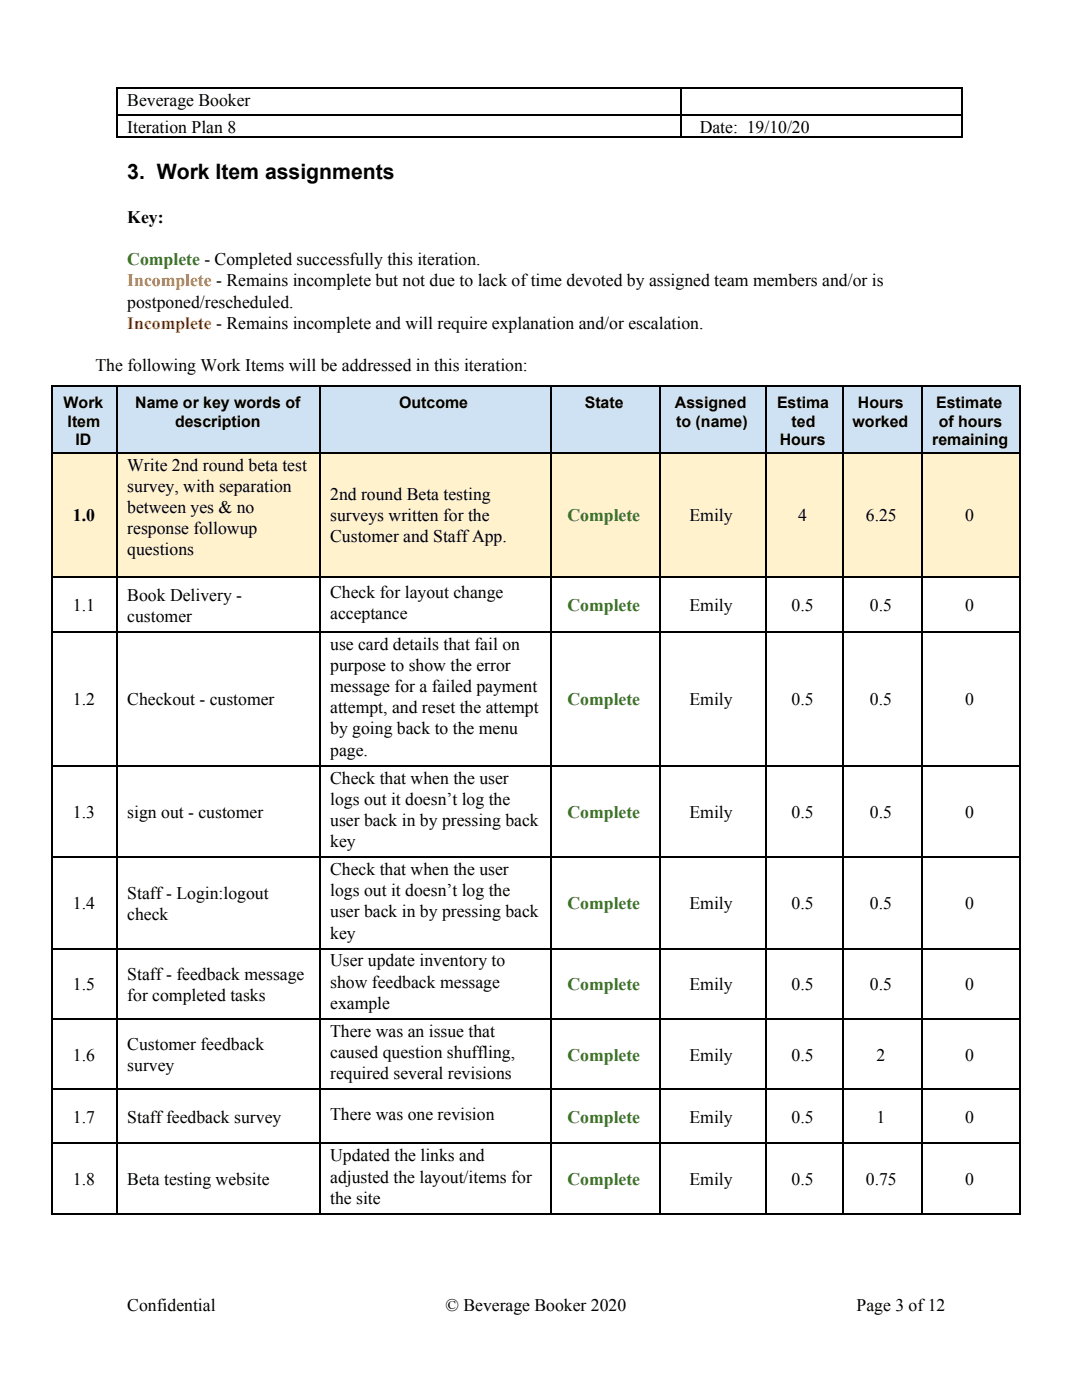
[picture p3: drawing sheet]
<svg xmlns="http://www.w3.org/2000/svg" width="216mm" height="279mm" viewBox="0 0 216 279" stroke-linecap="round" stroke-linejoin="round" font-family="sans-serif">
<defs><g id="words">
<text font-size="4.2" x="25.4" y="35.7">3. Work Item assignments</text>
<g font-size="3.5">
<text x="25.4" y="21.2">Beverage Booker</text>
<text x="25.4" y="26.5">Iteration Plan 8</text>
<text x="139.6" y="26.5">Date: 19/10/20</text>
<text x="25.4" y="44.4">Key:</text>
<text x="25.4" y="61.4">postponed/rescheduled.</text>
<text x="19" y="74.1">The following Work Items will be addressed in this iteration:</text>
<text x="25.4" y="93.9">Write 2nd round beta test</text>
<text x="25.4" y="98.2">survey, with separation</text>
<text x="65.9" y="99.7">2nd round Beta testing</text>
<text x="14.6" y="104">1.0</text>
<text x="25.4" y="102.4">between yes &amp; no</text>
<text x="25.4" y="106.6">response followup</text>
<text x="65.9" y="104">surveys written for the</text>
<text x="137.6" y="104">Emily</text>
<text x="159.3" y="104">4</text>
<text x="172.8" y="104">6.25</text>
<text x="192.6" y="104">0</text>
<text x="25.4" y="110.9">questions</text>
<text x="65.9" y="108.2">Customer and StaffApp.</text>
<text x="25.4" y="119.9">Book Delivery -</text>
<text x="65.9" y="119.3">Check for layout change</text>
<text x="14.6" y="122">1.1</text>
<text x="25.4" y="124.1">customer</text>
<text x="65.9" y="123.6">acceptance</text>
<text x="137.6" y="122">Emily</text>
<text x="158" y="122">0.5</text>
<text x="173.6" y="122">0.5</text>
<text x="192.6" y="122">0</text>
<text x="65.9" y="129.6">use card details that fail on</text>
<text x="65.9" y="133.9">purpose to show the error</text>
<text x="14.6" y="140.8">1.2</text>
<text x="25.4" y="140.8">Checkout - customer</text>
<text x="65.9" y="138.1">message for a failed payment</text>
<text x="65.9" y="142.3">attempt, and reset the attempt</text>
<text x="137.6" y="140.8">Emily</text>
<text x="158" y="140.8">0.5</text>
<text x="173.6" y="140.8">0.5</text>
<text x="192.6" y="140.8">0</text>
<text x="65.9" y="146.6">by going back to the menu</text>
<text x="65.9" y="150.8">page.</text>
<text x="65.9" y="156.4">Check that when the user</text>
<text x="65.9" y="160.6">logs out it doesn’t log the</text>
<text x="14.6" y="163.2">1.3</text>
<text x="25.4" y="163.2">sign out - customer</text>
<text x="65.9" y="164.8">user back in by pressing back</text>
<text x="137.6" y="163.2">Emily</text>
<text x="158" y="163.2">0.5</text>
<text x="173.6" y="163.2">0.5</text>
<text x="192.6" y="163.2">0</text>
<text x="65.9" y="169.1">key</text>
<text x="25.4" y="179.4">Staff- Login:logout</text>
<text x="65.9" y="174.6">Check that when the user</text>
<text x="65.9" y="178.9">logs out it doesn’t log the</text>
<text x="14.6" y="181.5">1.4</text>
<text x="25.4" y="183.6">check</text>
<text x="65.9" y="183.1">user back in by pressing back</text>
<text x="137.6" y="181.5">Emily</text>
<text x="158" y="181.5">0.5</text>
<text x="173.6" y="181.5">0.5</text>
<text x="192.6" y="181.5">0</text>
<text x="65.9" y="187.3">key</text>
<text x="14.6" y="197.6">1.5</text>
<text x="25.4" y="195.5">Staff- feedback message</text>
<text x="65.9" y="192.9">User update inventory to</text>
<text x="65.9" y="197.1">show feedback message</text>
<text x="137.6" y="197.6">Emily</text>
<text x="158" y="197.6">0.5</text>
<text x="173.6" y="197.6">0.5</text>
<text x="192.6" y="197.6">0</text>
<text x="25.4" y="199.8">for completed tasks</text>
<text x="65.9" y="201.3">example</text>
<text x="25.4" y="209.5">Customer feedback</text>
<text x="65.9" y="206.9">There was an issue that</text>
<text x="14.6" y="211.7">1.6</text>
<text x="25.4" y="213.8">survey</text>
<text x="65.9" y="211.1">caused question shuffling,</text>
<text x="65.9" y="215.4">required several revisions</text>
<text x="137.6" y="211.7">Emily</text>
<text x="158" y="211.7">0.5</text>
<text x="174.9" y="211.7">2</text>
<text x="192.6" y="211.7">0</text>
<text x="14.6" y="224.1">1.7</text>
<text x="25.4" y="224.1">Stafffeedback survey</text>
<text x="65.9" y="223.6">There was one revision</text>
<text x="137.6" y="224.1">Emily</text>
<text x="158" y="224.1">0.5</text>
<text x="174.9" y="224.1">1</text>
<text x="192.6" y="224.1">0</text>
<text x="65.9" y="231.8">Updated the links and</text>
<text x="14.6" y="236.5">1.8</text>
<text x="25.4" y="236.5">Beta testing website</text>
<text x="65.9" y="236">adjusted the layout/items for</text>
<text x="137.6" y="236.5">Emily</text>
<text x="158" y="236.5">0.5</text>
<text x="172.8" y="236.5">0.75</text>
<text x="192.6" y="236.5">0</text>
<text x="65.9" y="240.2">the site</text>
<text x="25.4" y="261.7">Confidential</text>
<text x="88.9" y="261.7">© Beverage Booker 2020</text>
<text x="170.9" y="261.7">Page 3 of12</text>
</g>
<g font-size="3.5" fill="#38761d">
<text x="25.4" y="52.9">Complete - Completed successfully this iteration.</text>
<text x="113.2" y="104">Complete</text>
<text x="113.2" y="122">Complete</text>
<text x="113.2" y="140.8">Complete</text>
<text x="113.2" y="163.2">Complete</text>
<text x="113.2" y="181.5">Complete</text>
<text x="113.2" y="197.6">Complete</text>
<text x="113.2" y="211.7">Complete</text>
<text x="113.2" y="224.1">Complete</text>
<text x="113.2" y="236.5">Complete</text>
</g>
<text font-size="3.5" fill="#eb750c" x="25.4" y="57.2">Incomplete - Remains incomplete but not due to lack oftime devoted by assigned team members and/or is</text>
<text font-size="3.5" fill="#f00" x="25.4" y="65.6">Incomplete - Remains incomplete and will require explanation and/or escalation.</text>
<g font-size="3.2">
<text x="12.7" y="81.5">Work</text>
<text x="27" y="81.5">Name or key words of</text>
<text x="79.6" y="81.5">Outcome</text>
<text x="116.7" y="81.5">State</text>
<text x="134.7" y="81.5">Assigned</text>
<text x="155" y="81.5">Estima</text>
<text x="171.2" y="81.5">Hours</text>
<text x="186.8" y="81.5">Estimate</text>
<text x="13.5" y="85.2">Item</text>
<text x="15.1" y="88.9">ID</text>
<text x="34.9" y="85.2">description</text>
<text x="134.9" y="85.2">to (name)</text>
<text x="155.6" y="88.9">Hours</text>
<text x="158" y="85.2">ted</text>
<text x="170.1" y="85.2">worked</text>
<text x="186" y="88.9">remaining</text>
<text x="187.3" y="85.2">of hours</text>
</g>
</g></defs>
<path d="M23.3 17.6h168.8M23.4 17.5v10M135.9 17.5v10M192 17.5v10M23.3 22.9h168.8M23.3 27.4h168.8" fill="none" stroke="#000" stroke-width=".26"/>
<path d="M0 31.7h215.9v247.5h-215.9z" fill="#fff"/>
<g fill="#cfe2f3">
<path d="M10.3 77h13v13.2h-13z"/>
<path d="M23.3 77h40.5v13.2h-40.5z"/>
<path d="M63.8 77h46v13.2h-46z"/>
<path d="M109.8 77h21.7v13.2h-21.7z"/>
<path d="M131.5 77h21.2v13.2h-21.2z"/>
<path d="M152.7 77h15.3v13.2h-15.3z"/>
<path d="M168 77h15.9v13.2h-15.9z"/>
<path d="M183.9 77h19.6v13.2h-19.6z"/>
</g>
<g fill="#fff2cc">
<path d="M10.3 90.2h13v24.9h-13z"/>
<path d="M23.3 90.2h40.5v24.9h-40.5z"/>
<path d="M63.8 90.2h46v24.9h-46z"/>
<path d="M109.8 90.2h21.7v24.9h-21.7z"/>
<path d="M131.5 90.2h21.2v24.9h-21.2z"/>
<path d="M152.7 90.2h15.3v24.9h-15.3z"/>
<path d="M168 90.2h15.9v24.9h-15.9z"/>
<path d="M183.9 90.2h19.6v24.9h-19.6z"/>
</g>
<g fill="#fff">
<path d="M10.3 115.1h13v10.8h-13z"/>
<path d="M23.3 115.1h40.5v10.8h-40.5z"/>
<path d="M63.8 115.1h46v10.8h-46z"/>
<path d="M109.8 115.1h21.7v10.8h-21.7z"/>
<path d="M131.5 115.1h21.2v10.8h-21.2z"/>
<path d="M152.7 115.1h15.3v10.8h-15.3z"/>
<path d="M168 115.1h15.9v10.8h-15.9z"/>
<path d="M183.9 115.1h19.6v10.8h-19.6z"/>
<path d="M10.3 125.9h13v26.8h-13z"/>
<path d="M23.3 125.9h40.5v26.8h-40.5z"/>
<path d="M63.8 125.9h46v26.8h-46z"/>
<path d="M109.8 125.9h21.7v26.8h-21.7z"/>
<path d="M131.5 125.9h21.2v26.8h-21.2z"/>
<path d="M152.7 125.9h15.3v26.8h-15.3z"/>
<path d="M168 125.9h15.9v26.8h-15.9z"/>
<path d="M183.9 125.9h19.6v26.8h-19.6z"/>
<path d="M10.3 152.7h13v18.2h-13z"/>
<path d="M23.3 152.7h40.5v18.2h-40.5z"/>
<path d="M63.8 152.7h46v18.2h-46z"/>
<path d="M109.8 152.7h21.7v18.2h-21.7z"/>
<path d="M131.5 152.7h21.2v18.2h-21.2z"/>
<path d="M152.7 152.7h15.3v18.2h-15.3z"/>
<path d="M168 152.7h15.9v18.2h-15.9z"/>
<path d="M183.9 152.7h19.6v18.2h-19.6z"/>
<path d="M10.3 170.9h13v18.3h-13z"/>
<path d="M23.3 170.9h40.5v18.3h-40.5z"/>
<path d="M63.8 170.9h46v18.3h-46z"/>
<path d="M109.8 170.9h21.7v18.3h-21.7z"/>
<path d="M131.5 170.9h21.2v18.3h-21.2z"/>
<path d="M152.7 170.9h15.3v18.3h-15.3z"/>
<path d="M168 170.9h15.9v18.3h-15.9z"/>
<path d="M183.9 170.9h19.6v18.3h-19.6z"/>
<path d="M10.3 189.2h13v14h-13z"/>
<path d="M23.3 189.2h40.5v14h-40.5z"/>
<path d="M63.8 189.2h46v14h-46z"/>
<path d="M109.8 189.2h21.7v14h-21.7z"/>
<path d="M131.5 189.2h21.2v14h-21.2z"/>
<path d="M152.7 189.2h15.3v14h-15.3z"/>
<path d="M168 189.2h15.9v14h-15.9z"/>
<path d="M183.9 189.2h19.6v14h-19.6z"/>
<path d="M10.3 203.2h13v14h-13z"/>
<path d="M23.3 203.2h40.5v14h-40.5z"/>
<path d="M63.8 203.2h46v14h-46z"/>
<path d="M109.8 203.2h21.7v14h-21.7z"/>
<path d="M131.5 203.2h21.2v14h-21.2z"/>
<path d="M152.7 203.2h15.3v14h-15.3z"/>
<path d="M168 203.2h15.9v14h-15.9z"/>
<path d="M183.9 203.2h19.6v14h-19.6z"/>
<path d="M10.3 217.2h13v10.9h-13z"/>
<path d="M23.3 217.2h40.5v10.9h-40.5z"/>
<path d="M63.8 217.2h46v10.9h-46z"/>
<path d="M109.8 217.2h21.7v10.9h-21.7z"/>
<path d="M131.5 217.2h21.2v10.9h-21.2z"/>
<path d="M152.7 217.2h15.3v10.9h-15.3z"/>
<path d="M168 217.2h15.9v10.9h-15.9z"/>
<path d="M183.9 217.2h19.6v10.9h-19.6z"/>
<path d="M10.3 228.1h13v14h-13z"/>
<path d="M23.3 228.1h40.5v14h-40.5z"/>
<path d="M63.8 228.1h46v14h-46z"/>
<path d="M109.8 228.1h21.7v14h-21.7z"/>
<path d="M131.5 228.1h21.2v14h-21.2z"/>
<path d="M152.7 228.1h15.3v14h-15.3z"/>
<path d="M168 228.1h15.9v14h-15.9z"/>
<path d="M183.9 228.1h19.6v14h-19.6z"/>
</g>
<g fill="none" stroke="#000" stroke-width=".26">
<path d="M10.3 77.1h193.4M10.5 77v165.4M23.4 77v165.4M63.9 77v165.4M109.9 77v165.4M131.6 77v165.4M152.8 77v165.4M168.1 77v165.4M184 77v165.4M203.6 77v165.4M10.3 90.4h193.4M10.3 115.2h193.4"/>
<path d="M10.3 126.1h193.4M10.3 152.8h193.4M10.3 171.1h193.4M10.3 189.3h193.4M10.3 217.4h193.4M10.3 203.3h193.4M10.3 228.2h193.4M10.3 242.2h193.4"/>
</g>
<use href="#words"/>
</svg>
